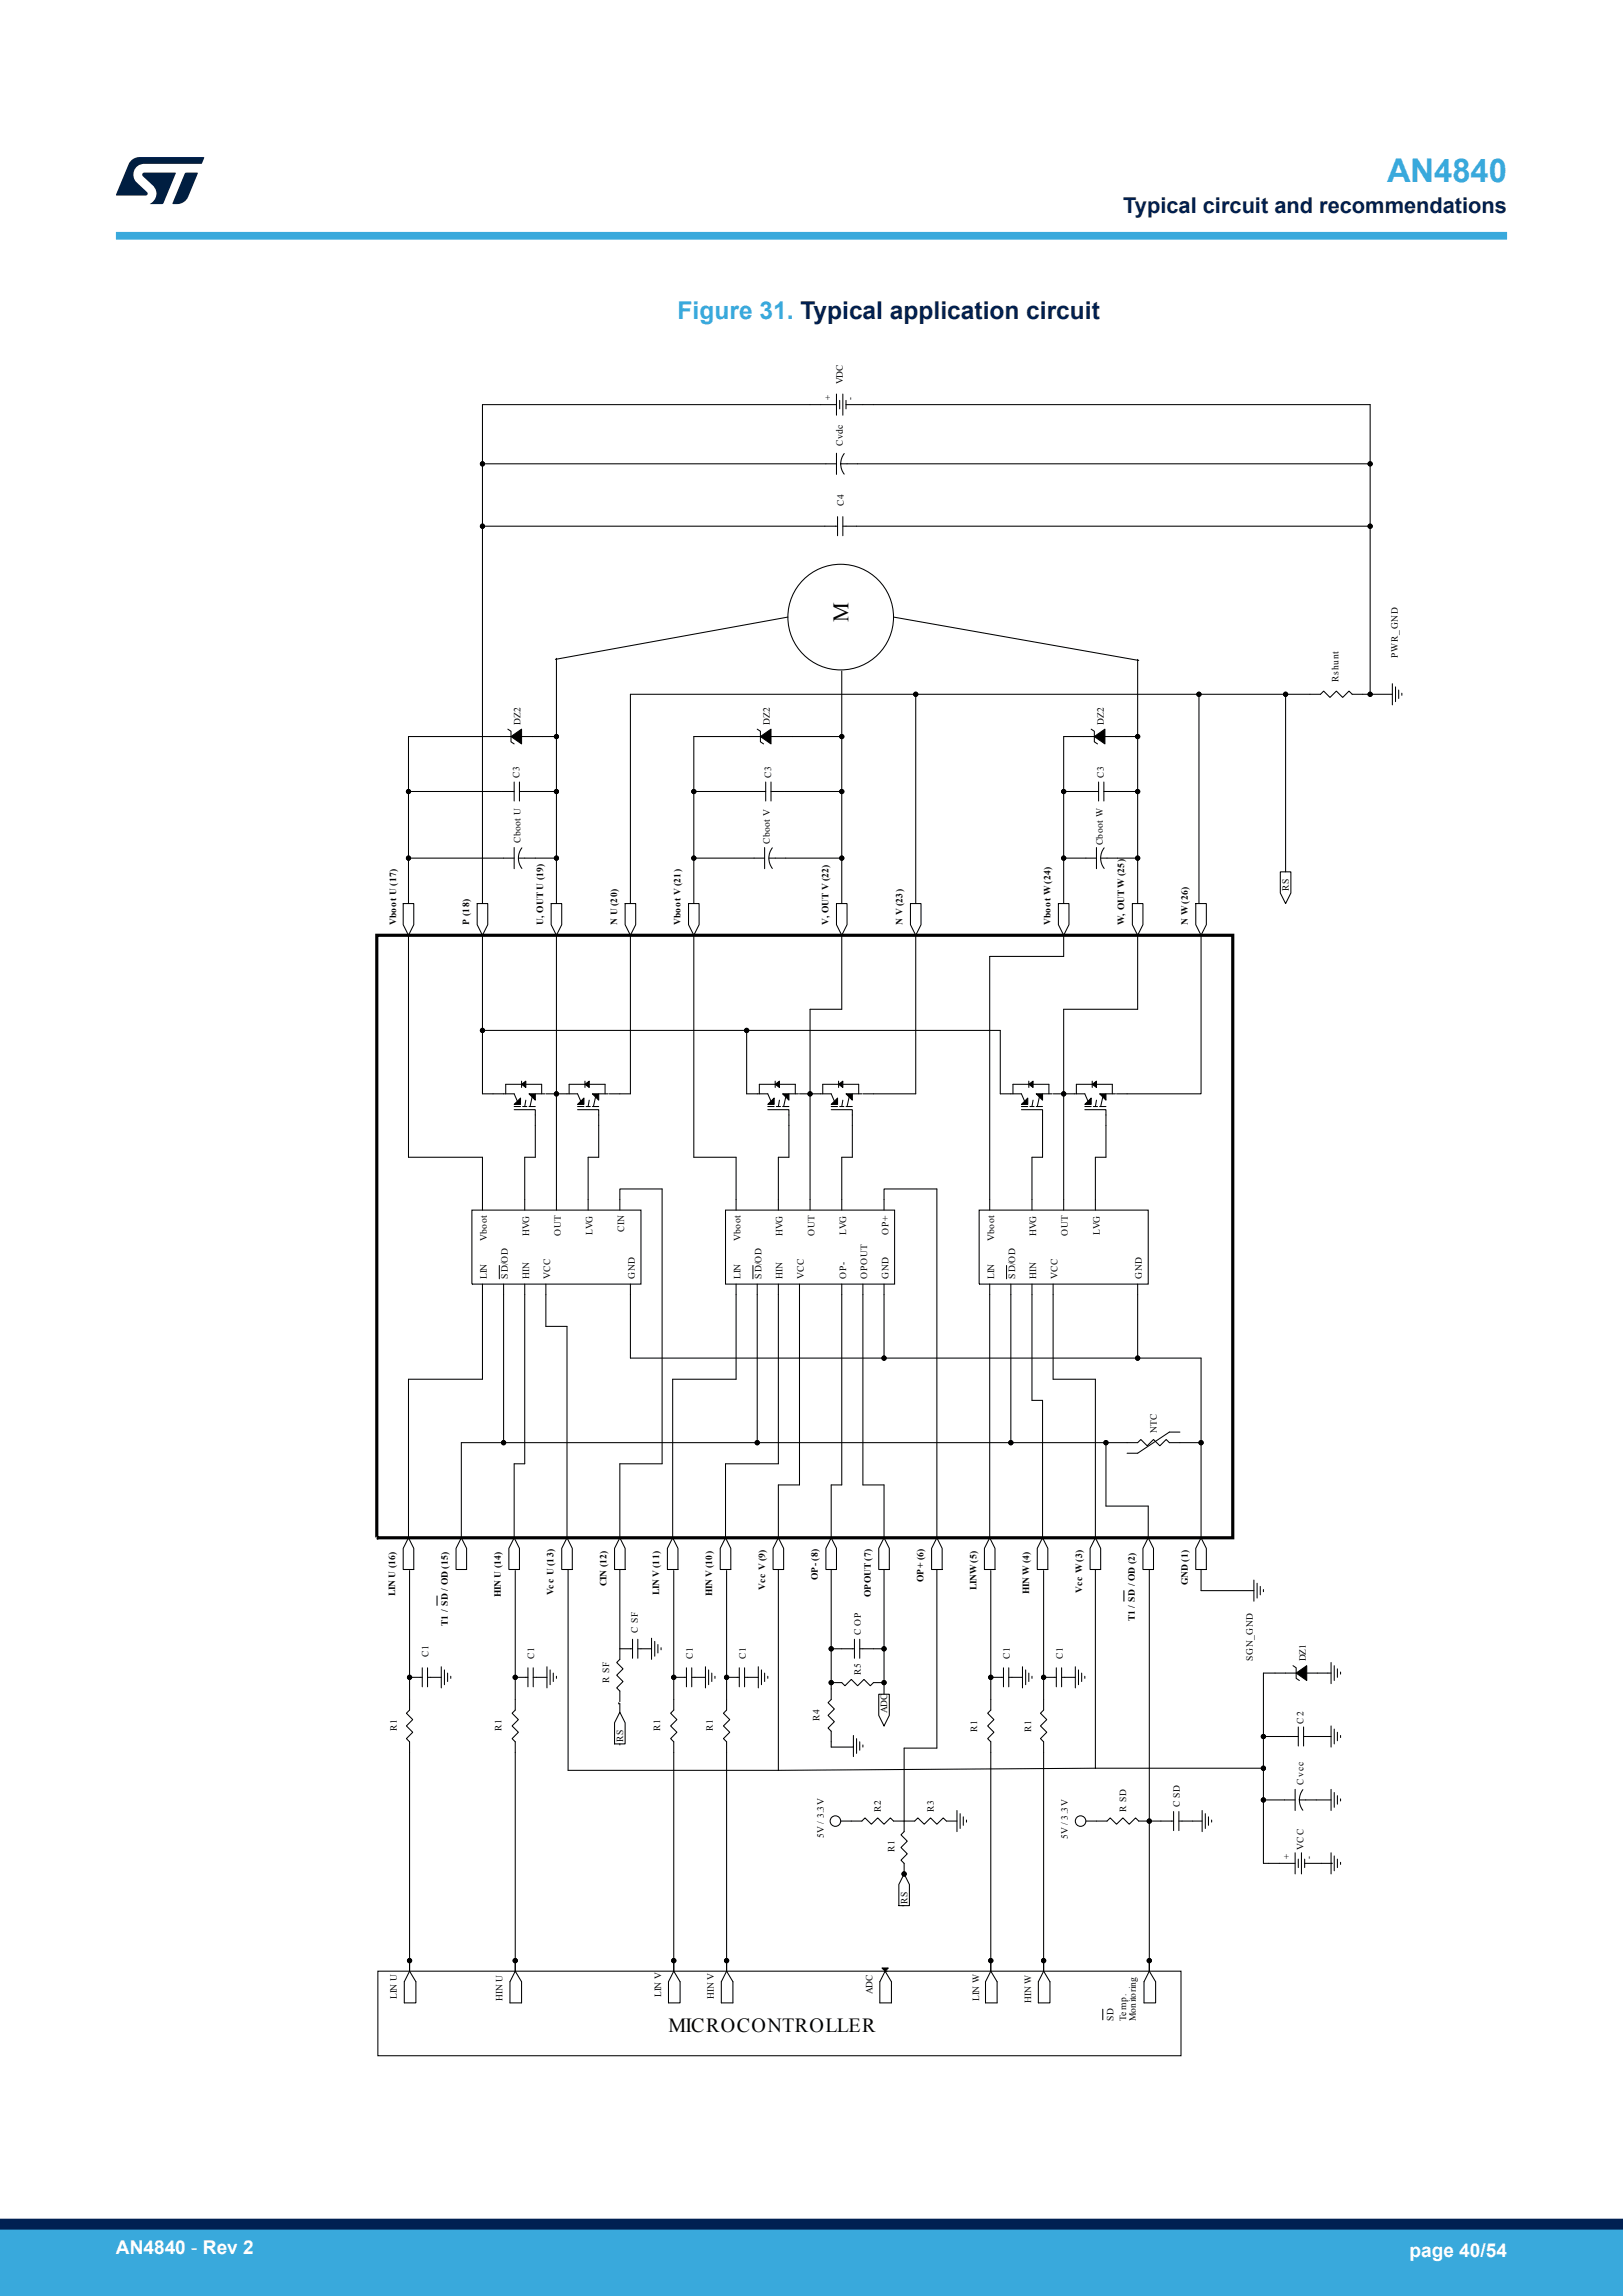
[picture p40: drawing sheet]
<svg xmlns="http://www.w3.org/2000/svg" width="210mm" height="297mm" viewBox="0 0 210 297" stroke-linecap="round" stroke-linejoin="round" font-family="sans-serif">
<defs><g id="words">
<text font-size="4.2" fill="#39a9dc" x="179.5" y="23.5">AN4840</text>
<text font-size="3.2" fill="#39a9dc" x="87.7" y="41.3">Figure 31. Typical application circuit</text>
<text font-size="2.9" x="109.8" y="80.5" transform="rotate(-90 109.8 80.5)">M</text>
<text font-size="2.8" fill="#002052" x="145.3" y="27.5">Typical circuit and recommendations</text>
<text font-size="2.6" x="86.5" y="262.8">MICROCONTROLLER</text>
<g font-size="2.5" fill="#fff">
<text x="15" y="291.6">AN4840 - Rev 2</text>
<text x="182.4" y="291.9">page 40/54</text>
</g>
<g font-size="1.2">
<text x="109.1" y="49.7" transform="rotate(-90 109.1 49.7)">VDC</text>
<text x="109.1" y="57.7" transform="rotate(-90 109.1 57.7)">Cvdc</text>
<text x="109.2" y="65.5" transform="rotate(-90 109.2 65.5)">C4</text>
<text x="173.2" y="88.2" transform="rotate(-90 173.2 88.2)">Rshunt</text>
<text x="180.9" y="85.2" transform="rotate(-90 180.9 85.2)">PWR_GND</text>
<text x="67.4" y="93.8" transform="rotate(-90 67.4 93.8)">DZ2</text>
<text x="99.6" y="93.8" transform="rotate(-90 99.6 93.8)">DZ2</text>
<text x="142.8" y="93.8" transform="rotate(-90 142.8 93.8)">DZ2</text>
<text x="67.2" y="100.6" transform="rotate(-90 67.2 100.6)">C3</text>
<text x="99.8" y="100.6" transform="rotate(-90 99.8 100.6)">C3</text>
<text x="142.8" y="100.6" transform="rotate(-90 142.8 100.6)">C3</text>
<text x="67.4" y="109.1" transform="rotate(-90 67.4 109.1)">Cboot U</text>
<text x="99.6" y="109.2" transform="rotate(-90 99.6 109.2)">Cboot V</text>
<text x="142.7" y="109.4" transform="rotate(-90 142.7 109.4)">Cboot W</text>
<text x="51.3" y="119.6" transform="rotate(-90 51.3 119.6)">Vboot U (17)</text>
<text x="60.7" y="119.6" transform="rotate(-90 60.7 119.6)">P (18)</text>
<text x="70.3" y="119.6" transform="rotate(-90 70.3 119.6)">U, OUT U (19)</text>
<text x="79.8" y="119.6" transform="rotate(-90 79.8 119.6)">N U (20)</text>
<text x="88" y="119.6" transform="rotate(-90 88 119.6)">Vboot V (21)</text>
<text x="107.2" y="119.6" transform="rotate(-90 107.2 119.6)">V, OUT V (22)</text>
<text x="116.8" y="119.6" transform="rotate(-90 116.8 119.6)">N V (23)</text>
<text x="135.9" y="119.6" transform="rotate(-90 135.9 119.6)">Vboot W (24)</text>
<text x="145.5" y="119.6" transform="rotate(-90 145.5 119.6)">W, OUT W (25)</text>
<text x="153.7" y="119.6" transform="rotate(-90 153.7 119.6)">N W (26)</text>
<text x="166.8" y="115.2" transform="rotate(-90 166.8 115.2)">RS</text>
<text x="63" y="160.5" transform="rotate(-90 63 160.5)">Vboot</text>
<text x="68.5" y="159.9" transform="rotate(-90 68.5 159.9)">HVG</text>
<text x="72.6" y="159.8" transform="rotate(-90 72.6 159.8)">OUT</text>
<text x="76.7" y="159.7" transform="rotate(-90 76.7 159.7)">LVG</text>
<text x="80.8" y="159.4" transform="rotate(-90 80.8 159.4)">CIN</text>
<text x="95.8" y="160.5" transform="rotate(-90 95.8 160.5)">Vboot</text>
<text x="101.3" y="159.9" transform="rotate(-90 101.3 159.9)">HVG</text>
<text x="105.4" y="159.8" transform="rotate(-90 105.4 159.8)">OUT</text>
<text x="109.5" y="159.7" transform="rotate(-90 109.5 159.7)">LVG</text>
<text x="114.9" y="159.7" transform="rotate(-90 114.9 159.7)">OP+</text>
<text x="128.6" y="160.5" transform="rotate(-90 128.6 160.5)">Vboot</text>
<text x="134.1" y="159.9" transform="rotate(-90 134.1 159.9)">HVG</text>
<text x="138.2" y="159.8" transform="rotate(-90 138.2 159.8)">OUT</text>
<text x="142.3" y="159.7" transform="rotate(-90 142.3 159.7)">LVG</text>
<text x="63" y="165.4" transform="rotate(-90 63 165.4)">LIN</text>
<text x="65.7" y="165.4" transform="rotate(-90 65.7 165.4)">SD/OD</text>
<text x="68.5" y="165.4" transform="rotate(-90 68.5 165.4)">HIN</text>
<text x="71.2" y="165.4" transform="rotate(-90 71.2 165.4)">VCC</text>
<text x="82.1" y="165.4" transform="rotate(-90 82.1 165.4)">GND</text>
<text x="95.8" y="165.4" transform="rotate(-90 95.8 165.4)">LIN</text>
<text x="98.5" y="165.4" transform="rotate(-90 98.5 165.4)">SD/OD</text>
<text x="101.3" y="165.4" transform="rotate(-90 101.3 165.4)">HIN</text>
<text x="104" y="165.4" transform="rotate(-90 104 165.4)">VCC</text>
<text x="109.5" y="165.4" transform="rotate(-90 109.5 165.4)">OP-</text>
<text x="112.2" y="165.4" transform="rotate(-90 112.2 165.4)">OPOUT</text>
<text x="114.9" y="165.4" transform="rotate(-90 114.9 165.4)">GND</text>
<text x="128.6" y="165.4" transform="rotate(-90 128.6 165.4)">LIN</text>
<text x="131.4" y="165.4" transform="rotate(-90 131.4 165.4)">SD/OD</text>
<text x="134.1" y="165.4" transform="rotate(-90 134.1 165.4)">HIN</text>
<text x="136.8" y="165.4" transform="rotate(-90 136.8 165.4)">VCC</text>
<text x="147.8" y="165.4" transform="rotate(-90 147.8 165.4)">GND</text>
<text x="149.7" y="185.4" transform="rotate(-90 149.7 185.4)">NTC</text>
<text x="51.1" y="206.4" transform="rotate(-90 51.1 206.4)">LIN U (16)</text>
<text x="64.8" y="206.6" transform="rotate(-90 64.8 206.6)">HIN U (14)</text>
<text x="71.6" y="206.3" transform="rotate(-90 71.6 206.3)">Vcc U (13)</text>
<text x="78.5" y="205.2" transform="rotate(-90 78.5 205.2)">CIN (12)</text>
<text x="85.3" y="206.3" transform="rotate(-90 85.3 206.3)">LIN V (11)</text>
<text x="92.1" y="206.4" transform="rotate(-90 92.1 206.4)">HIN V (10)</text>
<text x="99" y="205.6" transform="rotate(-90 99 205.6)">Vcc V (9)</text>
<text x="105.8" y="204.4" transform="rotate(-90 105.8 204.4)">OP- (8)</text>
<text x="112.7" y="206.6" transform="rotate(-90 112.7 206.6)">OPOUT (7)</text>
<text x="119.5" y="204.7" transform="rotate(-90 119.5 204.7)">OP+ (6)</text>
<text x="126.3" y="205.6" transform="rotate(-90 126.3 205.6)">LINW (5)</text>
<text x="133.2" y="206.2" transform="rotate(-90 133.2 206.2)">HIN W (4)</text>
<text x="140" y="206" transform="rotate(-90 140 206)">Vcc W (3)</text>
<text x="146.8" y="209.7" transform="rotate(-90 146.8 209.7)">T1 / SD / OD (2)</text>
<text x="153.7" y="205.1" transform="rotate(-90 153.7 205.1)">GND (1)</text>
<text x="55.5" y="214.4" transform="rotate(-90 55.5 214.4)">C1</text>
<text x="58" y="210.3" transform="rotate(-90 58 210.3)">T1 / SD / OD (15)</text>
<text x="69.1" y="214.6" transform="rotate(-90 69.1 214.6)">C1</text>
<text x="82.5" y="211.2" transform="rotate(-90 82.5 211.2)">C SF</text>
<text x="89.6" y="214.6" transform="rotate(-90 89.6 214.6)">C1</text>
<text x="96.5" y="214.6" transform="rotate(-90 96.5 214.6)">C1</text>
<text x="111.4" y="211.5" transform="rotate(-90 111.4 211.5)">C OP</text>
<text x="130.7" y="214.6" transform="rotate(-90 130.7 214.6)">C1</text>
<text x="137.5" y="214.6" transform="rotate(-90 137.5 214.6)">C1</text>
<text x="162.1" y="214.9" transform="rotate(-90 162.1 214.9)">SGN_GND</text>
<text x="169" y="214.9" transform="rotate(-90 169 214.9)">DZ1</text>
<text x="78.8" y="217.7" transform="rotate(-90 78.8 217.7)">R SF</text>
<text x="111.4" y="216.7" transform="rotate(-90 111.4 216.7)">R5</text>
<text x="114.8" y="221.6" transform="rotate(-90 114.8 221.6)">ADC</text>
<text x="51.4" y="223.9" transform="rotate(-90 51.4 223.9)">R1</text>
<text x="64.9" y="223.9" transform="rotate(-90 64.9 223.9)">R1</text>
<text x="80.6" y="225.3" transform="rotate(-90 80.6 225.3)">RS</text>
<text x="85.4" y="223.9" transform="rotate(-90 85.4 223.9)">R1</text>
<text x="92.2" y="223.9" transform="rotate(-90 92.2 223.9)">R1</text>
<text x="106.1" y="222.6" transform="rotate(-90 106.1 222.6)">R4</text>
<text x="126.4" y="224.1" transform="rotate(-90 126.4 224.1)">R1</text>
<text x="133.4" y="224.1" transform="rotate(-90 133.4 224.1)">R1</text>
<text x="168.7" y="223" transform="rotate(-90 168.7 223)">C2</text>
<text x="152.7" y="233.8" transform="rotate(-90 152.7 233.8)">C SD</text>
<text x="168.7" y="230.9" transform="rotate(-90 168.7 230.9)">Cvc c</text>
<text x="106.6" y="237.7" transform="rotate(-90 106.6 237.7)">5V / 3.3V</text>
<text x="114" y="234.3" transform="rotate(-90 114 234.3)">R2</text>
<text x="115.8" y="239.5" transform="rotate(-90 115.8 239.5)">R1</text>
<text x="120.8" y="234.3" transform="rotate(-90 120.8 234.3)">R3</text>
<text x="138.2" y="237.9" transform="rotate(-90 138.2 237.9)">5V / 3.3V</text>
<text x="145.7" y="234.3" transform="rotate(-90 145.7 234.3)">R SD</text>
<text x="168.7" y="239.3" transform="rotate(-90 168.7 239.3)">VCC</text>
<text x="117.4" y="246.2" transform="rotate(-90 117.4 246.2)">RS</text>
<text x="112.9" y="258" transform="rotate(-90 112.9 258)">ADC</text>
<text x="51.4" y="258.5" transform="rotate(-90 51.4 258.5)">LIN U</text>
<text x="65" y="258.8" transform="rotate(-90 65 258.8)">HIN U</text>
<text x="85.5" y="258.3" transform="rotate(-90 85.5 258.3)">LIN V</text>
<text x="92.4" y="258.5" transform="rotate(-90 92.4 258.5)">HIN V</text>
<text x="126.7" y="258.8" transform="rotate(-90 126.7 258.8)">LIN W</text>
<text x="133.4" y="259.1" transform="rotate(-90 133.4 259.1)">HIN W</text>
<text x="144.1" y="261.4" transform="rotate(-90 144.1 261.4)">SD</text>
<text x="145.7" y="261.4" transform="rotate(-90 145.7 261.4)">Temp.</text>
<text x="147" y="261.4" transform="rotate(-90 147 261.4)">Monitoring</text>
</g>
<g font-size="1.1">
<text x="107.5" y="51.8" transform="rotate(-90 107.5 51.8)">+</text>
<text x="110.4" y="51.8" transform="rotate(-90 110.4 51.8)">-</text>
<text x="166.8" y="240.5" transform="rotate(-90 166.8 240.5)">+</text>
<text x="169.7" y="240.5" transform="rotate(-90 169.7 240.5)">-</text>
</g>
</g></defs>
<path d="M48.8 121h110.7v77.9h-110.7z" fill="none" stroke="#000" stroke-width=".41"/>
<g fill="none" stroke="#000" stroke-width=".13">
<path d="M62.4 60h45.8M108.2 52.3h-45.8v15.8M108.2 51v2.7M108.2 58.6v2.8M108.6 51.8v1.1M108.8 60h68.5M109.1 51v2.7M109.2 58.7a2.15 2.15 0 0 0-.4 1.3 2.17 2.17 0 0 0 .4 1.3M109.5 52.3h67.8v15.8M109.5 51.8v1.1M62.4 68.1h46M62.4 68.1v48.8"/>
<path d="M101.9 79.8l-30 5.5M108.4 66.8v2.5M109.1 68.1h68.2M109.1 66.8v2.5M115.6 79.8l31.7 5.6M177.3 68.1v21.7M65.7 94.3l.4 .3v1.4l.4 .2M66.1 95.3l1.4-1v1.9zM66.1 95.3h-13.2v21.6M67.5 95.3h4.5M72 85.2v31.7M98 94.3l.4 .3v1.4l.4 .2"/>
<path d="M98.4 95.3l1.4-1v1.9zM98.4 95.3h-8.6v21.6M99.8 95.3h9.1M108.9 86.8v30.1M118.5 89.8v27.1M141.2 94.3l.4 .3v1.4l.4 .2M141.6 95.3l1.4-1v1.9zM141.6 95.3h-4v21.6M143 95.3h4.2M147.2 85.3v31.6M155.1 89.8v27.1M166.3 89.8v23"/>
<path d="M180.2 89.8h-5.2l-.5-.4-.8 .8-.8-.8-.8 .8-.8-.8-.4 .4h-89.3v27.1M180.2 88.4v2.8M180.6 88.9v1.9M181 89.3v1.1M181.4 89.7v.2M52.2 116.9h1.3v2.7l-.6 1.4-.7-1.4zM52.9 111h13.6M52.9 102.4h13.6M61.7 116.9h1.4v2.7l-.7 1.4-.7-1.4zM66.5 101.2v2.4M66.5 109.6v2.8M67.1 111h4.9"/>
<path d="M67.2 101.2v2.4M67.2 102.4h4.8M67.5 109.7a2.2 2.2 0 0 0 0 2.6M71.3 116.9h1.4v2.7l-.7 1.4-.7-1.4zM80.9 116.9h1.4v2.7l-.7 1.4-.7-1.4zM89.1 116.9h1.4v2.7l-.7 1.4-.7-1.4zM89.8 111h9.1M89.8 102.4h9.3M98.9 109.6v2.8M99.1 101.2v2.4M99.5 111h9.4M99.8 101.2v2.4"/>
<path d="M99.8 102.4h9.1M99.9 109.7a2.2 2.2 0 0 0 0 2.6M108.2 116.9h1.4v2.7l-.7 1.4-.7-1.4zM117.8 116.9h1.4v2.7l-.7 1.4-.7-1.4zM136.9 116.9h1.4v2.7l-.7 1.4-.7-1.4zM137.6 111h4.3M137.6 102.4h4.5M141.9 109.6v2.8M142.1 101.2v2.4M142.4 111h4.8M142.8 102.4h4.4M142.8 101.2v2.4"/>
<path d="M142.9 109.7a2.18 2.18 0 0 0 0 2.6M146.5 116.9h1.4v2.7l-.7 1.4-.7-1.4zM154.7 116.9h1.4v2.7l-.7 1.4-.7-1.4zM165.7 112.8h1.3v2.7l-.7 1.4-.6-1.4zM52.9 121v28.7h9.5v6.8M62.4 121v20.5h4.1l.4 1M62.4 133.3h67v8.2h2.8l.4 1M67.5 139.9v.8M72 121v35.5M75.7 139.9v.8M81.6 121v20.5h-2.8M89.8 121v28.7h5.4v6.8"/>
<path d="M96.6 133.3v8.2h2.7l.5 1M100.3 139.9v.8M108.5 139.9v.8M108.9 121v9.6h-4.1v25.9M118.5 121v20.5h-6.8M133.1 139.9v.8M137.6 121v2.7h-9.5v32.8M141.3 139.9v.8M147.2 121v9.6h-9.6v25.9M155.4 121v20.5h-10.9M61.1 156.5h21.8v9.6h-21.8zM66.5 143.5h2.8v6.2h-1.4v6.8"/>
<path d="M66.5 143.1h.9M67.4 142v.9h-.9zM67.5 140.3h-2.1v1.2M67.5 140.3l.5-.4v.8zM67.6 143.1h.6M68 142.3l-.1 .8M68 140.3h2.1v1.2M68.4 141.5h.9v.8zM68.4 143.1h.9M68.9 141.9l-.3 1.2M69.3 141.5h1.2M70.6 141.5h4.1l.4 1"/>
<path d="M74.7 143.5h2.8v6.2h-1.4v6.8M74.7 143.1h.9M75.6 142v.9h-.9zM75.7 140.3l.5-.4v.8zM75.7 140.3h-2.1v1.2M75.8 143.1h.6M76.2 140.3h2.1v1.2M76.2 142.3l-.1 .8M76.6 141.5h.9v.8zM76.6 143.1h.9M77.1 141.9l-.3 1.2M77.5 141.5h1.2"/>
<path d="M80.2 156.5v-2.7h5.5v35.6h-5.5v9.5M93.9 156.5h21.9v9.6h-21.9zM99.3 143.5h2.8v6.2h-1.4v6.8M99.3 143.1h.9M100.2 142v.9h-.9zM100.3 140.3l.6-.4v.8zM100.3 140.3h-2v1.2M100.4 143.1h.6M100.9 142.3l-.2 .8M100.9 140.3h2v1.2M101.3 141.5h.8v.8zM101.3 143.1h.8"/>
<path d="M101.7 141.9l-.3 1.2M102.1 141.5h1.2M103.4 141.5h4.1l.5 1M107.5 143.5h2.8v6.2h-1.4v6.8M107.5 143.1h.9M108.4 142v.9h-.9zM108.5 140.3l.6-.4v.8zM108.5 140.3h-2v1.2M108.6 143.1h.6M109.1 142.3l-.2 .8M109.1 140.3h2v1.2M109.5 141.5h.8v.8z"/>
<path d="M109.5 143.1h.8M109.9 141.9l-.3 1.2M110.3 141.5h1.2M114.4 156.5v-2.7h6.8v45.1M126.7 156.5h21.9v9.6h-21.9zM132.2 143.5h2.7v6.2h-1.4v6.8M132.2 143.1h.8M133 142v.9h-.8zM133.1 140.3l.6-.4v.8zM133.1 140.3h-2v1.2M133.3 143.1h.5M133.7 140.3h2v1.2"/>
<path d="M133.7 142.3l-.2 .8M134.1 141.5h.8v.8zM134.1 143.1h.8M134.5 141.9l-.3 1.2M134.9 141.5h1.2M136.3 141.5h4.1l.4 1M140.4 143.5h2.7v6.2h-1.4v6.8M140.4 143.1h.8M141.2 142v.9h-.8zM141.3 140.3l.6-.4v.8zM141.3 140.3h-2v1.2M141.5 143.1h.5"/>
<path d="M141.9 140.3h2v1.2M141.9 142.3l-.2 .8M142.3 141.5h.8v.8zM142.3 143.1h.8M142.7 141.9l-.3 1.2M143.1 141.5h1.2M62.4 166.1v12.3h-9.5v20.5M64.6 163.7v1.7M65.2 166.1v20.5M67.9 166.1v23.3h-1.4v9.5M70.6 166.1v5.5h2.8v27.3M81.6 166.1v9.6h32.8v-9.6"/>
<path d="M95.2 166.1v12.3h-8.2v20.5M97.4 163.7v1.7M98 166.1v20.5M100.7 166.1v23.3h-6.8v9.5M103.4 166.1v26h-2.7v6.8M108.9 166.1v26h-1.4v6.8M111.7 166.1v26h2.7v6.8M114.4 175.7h41v23.2M128.1 166.1v32.8M130.2 163.7v1.7M130.8 166.1v20.5M133.5 166.1v15h1.4v17.8"/>
<path d="M136.3 166.1v12.3h5.4v20.5M147.2 166.1v9.6M52.9 198.9l.6 1.4v2.7h-1.3v-2.7zM59.7 198.9l.7 1.4v2.7h-1.4v-2.7zM66.5 198.9l.7 1.4v2.7h-1.4v-2.7zM73.4 198.9l.6 1.4v2.7h-1.3v-2.7zM80.2 198.9l.7 1.4v2.7h-1.4v-2.7zM87 198.9l.7 1.4v2.7h-1.3v-2.7zM93.9 198.9l.7 1.4v2.7h-1.4v-2.7zM100.7 198.9l.7 1.4v2.7h-1.4v-2.7zM107.5 198.9l.7 1.4v2.7h-1.3v-2.7zM114.4 198.9l.7 1.4v2.7h-1.4v-2.7z"/>
<path d="M121.2 198.9l.7 1.4v2.7h-1.4v-2.7zM128.1 198.9l.6 1.4v2.7h-1.3v-2.7zM130.8 186.6h-71.1v12.3M130.8 186.6h16.4l.4-.4 .8 .8 .9-.8 .8 .8 .8-.8 .4 .4h4.1M134.9 198.9l.7 1.4v2.7h-1.4v-2.7zM141.7 198.9l.7 1.4v2.7h-1.4v-2.7zM143.1 186.6v8.2h5.5v4.1M148.6 198.9l.7 1.4v2.7h-1.4v-2.7zM152.7 185.2h-1.4l-4.1 2.8h-1.4M155.4 198.9l.7 1.4v2.7h-1.4v-2.7zM53 217h1.6M53 203.2v18l-.4 .4 .8 .8-.8 .9 .8 .8-.8 .8 .4 .4v29.7"/>
<path d="M54.6 215.7v2.5M55.3 215.7v2.5M55.3 217h1.8M56.5 206.4v1.3M57.1 215.6v2.7M57.5 216v1.9M57.9 216.4v1.1M58.3 216.8v.3M66.7 217h1.6M66.7 203.2v18l-.4 .4 .8 .8-.8 .9 .8 .8-.8 .8 .4 .4v29.7M68.3 215.7v2.5M69 217h1.8"/>
<path d="M69 215.7v2.5M70.8 215.6v2.7M71.2 216v1.9M71.6 216.4v1.1M72 216.8v.3M73.5 203v26h27.2M80.2 213.3h1.6M80.2 203v11.6l-.4 .5 .8 .8-.8 .8 .8 .8-.8 .8 .4 .4v1.4M81.8 212v2.5M82.5 213.3h1.8M82.5 212v2.5M84.3 211.9v2.7"/>
<path d="M84.7 212.3v1.9M85.1 212.7v1.1M85.5 213.1v.3M87.2 203.2v18l-.4 .4 .8 .8-.8 .9 .8 .8-.8 .8 .4 .4v29.7M87.2 217h1.6M88.8 215.7v2.5M89.5 217h1.8M89.5 215.7v2.5M91.3 215.6v2.7M91.7 216v1.9M92.1 216.4v1.1M92.5 216.8v.3"/>
<path d="M94 203.2v18l-.4 .4 .8 .8-.8 .9 .8 .8-.8 .8 .4 .4v29.7M94 217h1.7M95.7 215.7v2.5M96.3 217h1.8M96.3 215.7v2.5M98.1 215.6v2.7M98.5 216v1.9M98.9 216.4v1.1M99.3 216.8v.3M100.7 203v26M107.5 203v16.8l-.4 .5 .9 .8-.9 .8 .9 .8-.9 .8 .4 .4v2.1h2.9M107.5 217.7h1.4l.4 .4 .8-.9 .9 .9 .8-.9 .8 .9 .4-.4h1.4"/>
<path d="M107.5 213.3h3.1M110.6 212v2.5M111.2 213.3h3.2M111.2 212v2.5M113.7 219.2h1.4v2.7l-.7 1.4-.7-1.4zM114.4 203v16.2M121.2 203v23.1h-4.2v10.8l-.4 .4 .8 .9-.8 .8 .8 .8-.8 .8 .4 .4v1.4M128.2 217h1.6M128.2 203.2v18l-.4 .4 .8 .8-.8 .9 .8 .8-.8 .8 .4 .4v29.7M129.8 215.7v2.5M130.5 215.7v2.5M130.5 217h1.8"/>
<path d="M132.3 215.6v2.7M132.7 216v1.9M133.1 216.4v1.1M133.5 216.8v.3M135 217h1.7M135 203.2v18l-.4 .4 .8 .8-.8 .9 .8 .8-.8 .8 .4 .4v29.7M136.7 215.7v2.5M137.4 215.7v2.5M137.4 217h1.7M139.1 215.6v2.7M139.5 216v1.9M140 216.4v1.1"/>
<path d="M140.4 216.8v.3M141.7 203v25.7M145.4 205.8v1.3M148.7 203v52M155.4 203v2.8h6.8M162.2 204.4v2.7M162.7 204.8v1.9M163.1 205.2v1.1M163.5 205.6v.3M167.3 215.5l.4 .2v1.4l.4 .3M167.7 216.4l1.4-.9v1.9zM167.7 216.4h-4.2v8.2h4.5"/>
<path d="M169.1 216.4h3.1M172.2 215.1v2.7M172.6 215.5v1.9M173 215.9v1.1M173.5 216.3v.3M80.1 220.3v.1h.1v1.1M80.2 221.5l.7 1.4v2.7h-1.4v-2.7zM80.2 225.6v.1M108.8 235.6h2.7l.4-.4 .8 .8 .9-.8 .8 .8 .8-.8 .4 .4h2.8l.4-.4 .8 .8 .8-.8 .8 .8 .8-.8 .5 .4h1.3M110.4 224.5v2.7M110.8 224.9v1.9M111.2 225.3v1.1"/>
<path d="M111.7 225.7v.3M123.8 234.2v2.7M124.2 234.6v1.9M124.6 235v1.1M125.1 235.4v.3M140.5 235.6h2.7l.4-.4 .9 .8 .8-.8 .8 .8 .8-.8 .4 .4h4.6M141.7 228.7l-41 .3M141.7 228.7h21.8M151.9 234.3v2.5M152.5 234.3v2.5M152.5 235.6h3M155.5 234.2v2.7"/>
<path d="M156 234.6v1.9M156.4 235v1.1M156.8 235.4v.3M163.5 224.6v16.4h4.1M163.5 232.8h4.1M167.6 231.5v2.7M167.6 239.7v2.7M168 223.4v2.5M168.1 232.8h4.1M168.4 239.7v2.7M168.6 231.5a2.18 2.18 0 0 0-.5 1.3 2.17 2.17 0 0 0 .5 1.4M168.7 224.6h3.5"/>
<path d="M168.7 223.4v2.5M172.2 223.3v2.7M172.2 231.5v2.7M172.2 239.7v2.7M172.6 223.7v1.9M172.6 231.9v1.9M173 224.1v1.1M173 232.3v1.1M173.5 224.5v.3M173.5 232.7v.3M48.9 255h103.9v10.9h-103.9zM53 255l.8 1.4v2.7h-1.5v-2.7z"/>
<path d="M66.7 255l.8 1.4v2.7h-1.5v-2.7zM87.2 255l.8 1.4v2.7h-1.5v-2.7zM94 255l.8 1.4v2.7h-1.5v-2.7zM114.1 254.6h.8l-.4 .4zM114.5 255l.8 1.4v2.7h-1.5v-2.7zM114.8 255h-.3v.1M116.7 246.5h.3M116.9 242.4h.2v.1M117 242.4l.7 1.4v2.7h-1.4v-2.7zM128.2 255l.8 1.4v2.7h-1.5v-2.7zM135 255l.9 1.4v2.7h-1.5v-2.7zM142.7 259.9v1.4"/>
<path d="M148.7 255l.8 1.4v2.7h-1.5v-2.7zM168 240.5v1.1M168.8 241h3.6M168.8 240.5v1.1M172.6 240.1v1.9M173 240.5v1.1M173.5 240.9v.3"/>
<circle cx="62.4" cy="68.1" r=".27"/>
<circle cx="62.4" cy="60" r=".27"/>
<circle cx="108.8" cy="79.8" r="6.8"/>
<circle cx="177.3" cy="60" r=".27"/>
<circle cx="177.3" cy="68.1" r=".27"/>
<circle cx="72" cy="95.3" r=".27"/>
<circle cx="108.9" cy="95.3" r=".27"/>
<circle cx="118.5" cy="89.8" r=".27"/>
<circle cx="147.2" cy="95.3" r=".27"/>
<circle cx="155.1" cy="89.8" r=".27"/>
<circle cx="166.3" cy="89.8" r=".27"/>
<circle cx="177.3" cy="89.8" r=".27"/>
<circle cx="52.9" cy="102.4" r=".27"/>
<circle cx="52.9" cy="111" r=".27"/>
<circle cx="72" cy="111" r=".27"/>
<circle cx="72" cy="102.4" r=".27"/>
<circle cx="89.8" cy="111" r=".27"/>
<circle cx="89.8" cy="102.4" r=".27"/>
<circle cx="108.9" cy="102.4" r=".27"/>
<circle cx="108.9" cy="111" r=".27"/>
<circle cx="137.6" cy="111" r=".27"/>
<circle cx="137.6" cy="102.4" r=".27"/>
<circle cx="147.2" cy="102.4" r=".27"/>
<circle cx="147.2" cy="111" r=".27"/>
<circle cx="62.4" cy="133.3" r=".27"/>
<circle cx="96.6" cy="133.3" r=".27"/>
<circle cx="72" cy="141.5" r=".27"/>
<circle cx="104.8" cy="141.5" r=".27"/>
<circle cx="137.6" cy="141.5" r=".27"/>
<circle cx="114.4" cy="175.7" r=".27"/>
<circle cx="147.2" cy="175.7" r=".27"/>
<circle cx="65.2" cy="186.6" r=".27"/>
<circle cx="98" cy="186.6" r=".27"/>
<circle cx="130.8" cy="186.6" r=".27"/>
<circle cx="143.1" cy="186.6" r=".27"/>
<circle cx="155.4" cy="186.6" r=".27"/>
<circle cx="53" cy="217" r=".27"/>
<circle cx="66.7" cy="217" r=".27"/>
<circle cx="87.2" cy="217" r=".27"/>
<circle cx="94" cy="217" r=".27"/>
<circle cx="107.5" cy="213.3" r=".27"/>
<circle cx="107.5" cy="217.7" r=".27"/>
<circle cx="114.4" cy="213.3" r=".27"/>
<circle cx="114.4" cy="217.7" r=".27"/>
<circle cx="128.2" cy="217" r=".27"/>
<circle cx="135" cy="217" r=".27"/>
<circle cx="108.1" cy="235.6" r=".68"/>
<circle cx="139.8" cy="235.6" r=".68"/>
<circle cx="148.7" cy="235.6" r=".27"/>
<circle cx="163.5" cy="232.8" r=".27"/>
<circle cx="163.5" cy="224.6" r=".27"/>
<circle cx="163.5" cy="228.7" r=".27"/>
<circle cx="53" cy="253.6" r=".27"/>
<circle cx="66.7" cy="253.6" r=".27"/>
<circle cx="87.2" cy="253.6" r=".27"/>
<circle cx="94" cy="253.6" r=".27"/>
<circle cx="117" cy="242.4" r=".27"/>
<circle cx="128.2" cy="253.6" r=".27"/>
<circle cx="135" cy="253.6" r=".27"/>
<circle cx="148.7" cy="253.6" r=".27"/>
</g>
<g fill="#000">
<path d="M66.1 95.3l1.4-1v1.9zM98.4 95.3l1.4-1v1.9zM141.6 95.3l1.4-1v1.9zM67.5 140.3l.5-.4v.8zM68.4 141.5h.9v.8zM75.7 140.3l.5-.4v.8zM76.6 141.5h.9v.8zM100.3 140.3l.6-.4v.8zM101.3 141.5h.8v.8zM108.5 140.3l.6-.4v.8zM109.5 141.5h.8v.8zM133.1 140.3l.6-.4v.8z"/>
<path d="M134.1 141.5h.8v.8zM141.3 140.3l.6-.4v.8zM142.3 141.5h.8v.8zM167.7 216.4l1.4-.9v1.9zM114.1 254.6h.8l-.4 .4z"/>
<path d="M67.4 142v.9h-.9z" fill-rule="evenodd"/>
<path d="M75.6 142v.9h-.9z" fill-rule="evenodd"/>
<path d="M100.2 142v.9h-.9z" fill-rule="evenodd"/>
<path d="M108.4 142v.9h-.9z" fill-rule="evenodd"/>
<path d="M133 142v.9h-.8z" fill-rule="evenodd"/>
<path d="M141.2 142v.9h-.8z" fill-rule="evenodd"/>
<circle cx="62.4" cy="68.1" r=".27"/>
<circle cx="62.4" cy="60" r=".27"/>
<circle cx="177.3" cy="60" r=".27"/>
<circle cx="177.3" cy="68.1" r=".27"/>
<circle cx="72" cy="95.3" r=".27"/>
<circle cx="108.9" cy="95.3" r=".27"/>
<circle cx="118.5" cy="89.8" r=".27"/>
<circle cx="147.2" cy="95.3" r=".27"/>
<circle cx="155.1" cy="89.8" r=".27"/>
<circle cx="166.3" cy="89.8" r=".27"/>
<circle cx="177.3" cy="89.8" r=".27"/>
<circle cx="52.9" cy="102.4" r=".27"/>
<circle cx="52.9" cy="111" r=".27"/>
<circle cx="72" cy="111" r=".27"/>
<circle cx="72" cy="102.4" r=".27"/>
<circle cx="89.8" cy="111" r=".27"/>
<circle cx="89.8" cy="102.4" r=".27"/>
<circle cx="108.9" cy="102.4" r=".27"/>
<circle cx="108.9" cy="111" r=".27"/>
<circle cx="137.6" cy="111" r=".27"/>
<circle cx="137.6" cy="102.4" r=".27"/>
<circle cx="147.2" cy="102.4" r=".27"/>
<circle cx="147.2" cy="111" r=".27"/>
<circle cx="62.4" cy="133.3" r=".27"/>
<circle cx="96.6" cy="133.3" r=".27"/>
<circle cx="72" cy="141.5" r=".27"/>
<circle cx="104.8" cy="141.5" r=".27"/>
<circle cx="137.6" cy="141.5" r=".27"/>
<circle cx="114.4" cy="175.7" r=".27"/>
<circle cx="147.2" cy="175.7" r=".27"/>
<circle cx="65.2" cy="186.6" r=".27"/>
<circle cx="98" cy="186.6" r=".27"/>
<circle cx="130.8" cy="186.6" r=".27"/>
<circle cx="143.1" cy="186.6" r=".27"/>
<circle cx="155.4" cy="186.6" r=".27"/>
<circle cx="53" cy="217" r=".27"/>
<circle cx="66.7" cy="217" r=".27"/>
<circle cx="87.2" cy="217" r=".27"/>
<circle cx="94" cy="217" r=".27"/>
<circle cx="107.5" cy="213.3" r=".27"/>
<circle cx="107.5" cy="217.7" r=".27"/>
<circle cx="114.4" cy="213.3" r=".27"/>
<circle cx="114.4" cy="217.7" r=".27"/>
<circle cx="128.2" cy="217" r=".27"/>
<circle cx="135" cy="217" r=".27"/>
<circle cx="148.7" cy="235.6" r=".27"/>
<circle cx="163.5" cy="232.8" r=".27"/>
<circle cx="163.5" cy="224.6" r=".27"/>
<circle cx="163.5" cy="228.7" r=".27"/>
<circle cx="53" cy="253.6" r=".27"/>
<circle cx="66.7" cy="253.6" r=".27"/>
<circle cx="87.2" cy="253.6" r=".27"/>
<circle cx="94" cy="253.6" r=".27"/>
<circle cx="117" cy="242.4" r=".27"/>
<circle cx="128.2" cy="253.6" r=".27"/>
<circle cx="135" cy="253.6" r=".27"/>
<circle cx="148.7" cy="253.6" r=".27"/>
</g>
<path d="M15 30.5h180" fill="none" stroke="#39a9dc" stroke-width="1"/>
<g fill="#001e41">
<path d="M17.1 20.7l.6-.3 .3-.1h8.3l.1 .1-.3 .8h-7.4a1.4 1.4 0 0 0-1.3 .8 1.4 1.4 0 0 0 .2 1.5l1.4 1.3 .1 .2-.1 .2-.2 .1h-3.8l1.6-4.1z"/>
<path d="M24 22.4l1.5-.1 .1 .1-1.3 3.1a1.54 1.54 0 0 1-1.4 .9h-.5l-.1-.1z"/>
<path d="M18.5 22.4l.2-.1h4v.1l-1.6 4h-1.7a1.48 1.48 0 0 0 .4-2.4l-1.3-1.2-.1-.2z"/>
</g>
<g fill="#39a9dc">
<path d="M0 288.4h210v8.6h-210z" fill-rule="evenodd"/>
<path d="M-.1 288.4h210.2v4.4h-210.2z" fill-rule="evenodd"/>
</g>
<path d="M0 287.7h210" fill="none" stroke="#002052" stroke-width="1.4"/>
<use href="#words"/>
</svg>
